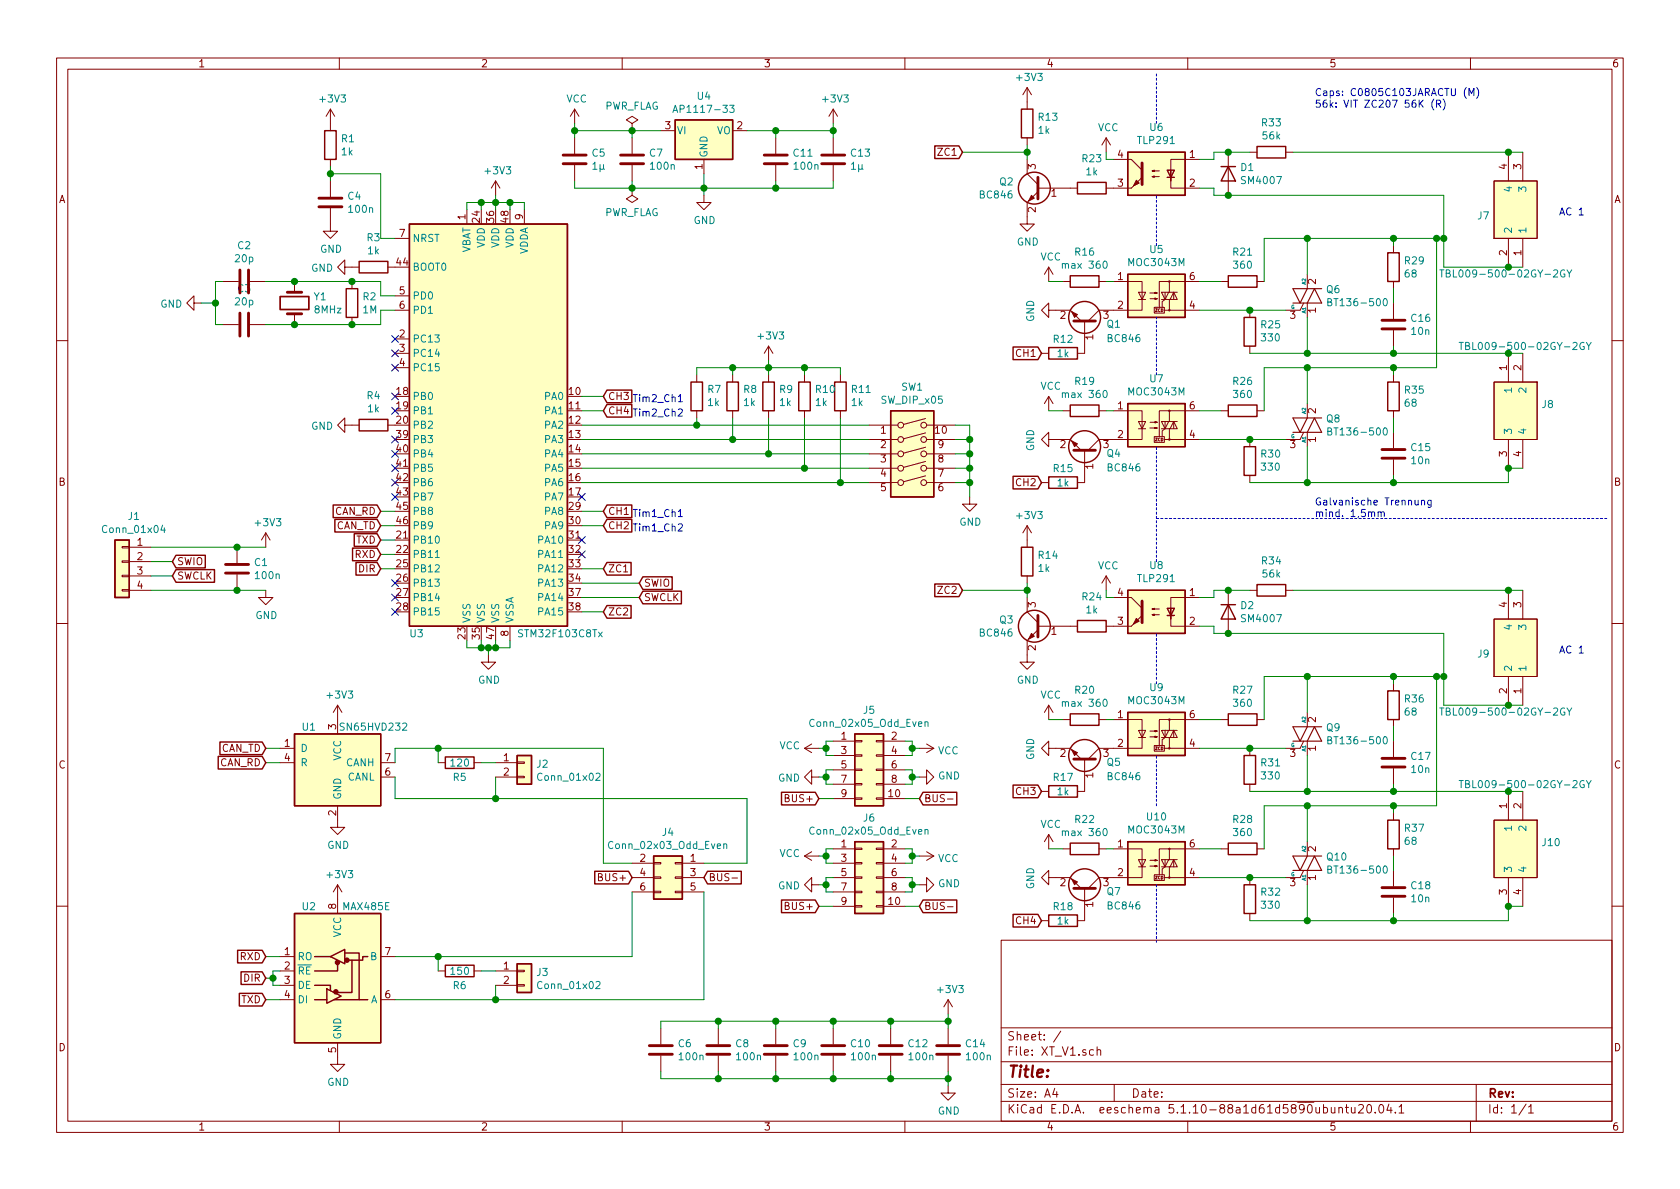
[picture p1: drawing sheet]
<svg xmlns="http://www.w3.org/2000/svg" width="297mm" height="210mm" viewBox="0 0 297 210" stroke-linecap="round" stroke-linejoin="round" font-family="sans-serif">
<defs><g id="words">
<text font-size="2.8" fill="#840000" x="178" y="190.5">Title:</text>
<g font-size="2.1" fill="#840000">
<text x="178" y="184">Sheet: /</text>
<text x="178" y="186.7">File: XT_V1.sch</text>
<text x="178" y="196.9">KiCad E.D.A. eeschema 5.1.10-88a1d61d5890ubuntu20.04.1</text>
<text x="178" y="194.1">Size: A4</text>
<text x="200" y="194.1">Date:</text>
<text x="263" y="194.1">Rev:</text>
<text x="263" y="196.9">Id: 1/1</text>
</g>
<g font-size="1.8" fill="#840000">
<text x="35" y="11.9">1</text>
<text x="85" y="11.9">2</text>
<text x="135" y="11.9">3</text>
<text x="185" y="11.9">4</text>
<text x="235" y="11.9">5</text>
<text x="285" y="11.9">6</text>
<text x="117.6" y="22.9">3</text>
<text x="130.3" y="22.9">2</text>
<text x="124.2" y="29.9" transform="rotate(-90 124.2 29.9)">1</text>
<text x="166" y="27.6">ZC1</text>
<text x="183.1" y="29.9" transform="rotate(-90 183.1 29.9)">3</text>
<text x="197.6" y="27.9">4</text>
<text x="210.3" y="27.9">1</text>
<text x="266.4" y="29.9" transform="rotate(-90 266.4 29.9)">4</text>
<text x="269" y="29.9" transform="rotate(-90 269 29.9)">3</text>
<text x="10.4" y="35.9">A</text>
<text x="185.9" y="34.8">1</text>
<text x="197.6" y="33">3</text>
<text x="210.3" y="33">2</text>
<text x="285.4" y="35.9">A</text>
<text x="70.6" y="41.9">7</text>
<text x="82.3" y="38.8" transform="rotate(-90 82.3 38.8)">1</text>
<text x="84.8" y="39.3" transform="rotate(-90 84.8 39.3)">24</text>
<text x="87.4" y="39.3" transform="rotate(-90 87.4 39.3)">36</text>
<text x="89.9" y="39.3" transform="rotate(-90 89.9 39.3)">48</text>
<text x="92.5" y="38.8" transform="rotate(-90 92.5 38.8)">9</text>
<text x="183.1" y="37.6" transform="rotate(-90 183.1 37.6)">2</text>
<text x="70.2" y="47">44</text>
<text x="266.4" y="45.2" transform="rotate(-90 266.4 45.2)">2</text>
<text x="269" y="45.2" transform="rotate(-90 269 45.2)">1</text>
<text x="70.6" y="52.1">5</text>
<text x="197.6" y="49.5">1</text>
<text x="210.3" y="49.5">6</text>
<text x="232.7" y="50.3" transform="rotate(-90 232.7 50.3)">2</text>
<text x="70.6" y="59.7">2</text>
<text x="70.6" y="54.6">6</text>
<text x="187.5" y="56.4">2</text>
<text x="195.1" y="56.4">3</text>
<text x="197.6" y="54.6">2</text>
<text x="210.3" y="54.6">4</text>
<text x="228.1" y="56.4">3</text>
<text x="232.7" y="55.3" transform="rotate(-90 232.7 55.3)">1</text>
<text x="70.6" y="62.2">3</text>
<text x="70.6" y="64.8">4</text>
<text x="179.8" y="63.1">CH1</text>
<text x="193.3" y="60.1" transform="rotate(-90 193.3 60.1)">1</text>
<text x="266.4" y="65.5" transform="rotate(-90 266.4 65.5)">1</text>
<text x="269" y="65.5" transform="rotate(-90 269 65.5)">2</text>
<text x="70.2" y="69.8">18</text>
<text x="100.6" y="69.8">10</text>
<text x="70.2" y="72.4">19</text>
<text x="70.2" y="74.9">20</text>
<text x="70.2" y="77.5">39</text>
<text x="100.6" y="72.4">11</text>
<text x="100.6" y="74.9">12</text>
<text x="100.6" y="77.5">13</text>
<text x="155.7" y="76.7">1</text>
<text x="165.4" y="76.7">10</text>
<text x="197.6" y="72.4">1</text>
<text x="197.6" y="77.5">2</text>
<text x="210.3" y="77.5">4</text>
<text x="210.3" y="72.4">6</text>
<text x="232.7" y="73.1" transform="rotate(-90 232.7 73.1)">2</text>
<text x="70.2" y="80">40</text>
<text x="70.2" y="82.5">41</text>
<text x="100.6" y="80">14</text>
<text x="100.6" y="82.5">15</text>
<text x="155.7" y="79.2">2</text>
<text x="155.7" y="81.8">3</text>
<text x="165.9" y="81.8">8</text>
<text x="165.9" y="79.2">9</text>
<text x="187.5" y="79.2">2</text>
<text x="193.3" y="83" transform="rotate(-90 193.3 83)">1</text>
<text x="195.1" y="79.2">3</text>
<text x="228.1" y="79.2">3</text>
<text x="232.7" y="78.2" transform="rotate(-90 232.7 78.2)">1</text>
<text x="266.4" y="80.7" transform="rotate(-90 266.4 80.7)">3</text>
<text x="269" y="80.7" transform="rotate(-90 269 80.7)">4</text>
<text x="10.4" y="85.9">B</text>
<text x="70.2" y="85.1">42</text>
<text x="70.2" y="87.6">43</text>
<text x="100.6" y="85.1">16</text>
<text x="100.6" y="87.6">17</text>
<text x="155.7" y="84.3">4</text>
<text x="155.7" y="86.9">5</text>
<text x="165.9" y="86.9">6</text>
<text x="165.9" y="84.3">7</text>
<text x="179.8" y="86">CH2</text>
<text x="285.4" y="85.9">B</text>
<text x="59.2" y="91.1">CAN_RD</text>
<text x="59.4" y="93.6">CAN_TD</text>
<text x="70.2" y="95.2">21</text>
<text x="70.2" y="90.2">45</text>
<text x="70.2" y="92.7">46</text>
<text x="100.6" y="95.2">31</text>
<text x="100.6" y="90.2">29</text>
<text x="100.6" y="92.7">30</text>
<text x="24.3" y="96.5">1</text>
<text x="24.3" y="99.1">2</text>
<text x="24.3" y="101.6">3</text>
<text x="31.3" y="99.9">SWIO</text>
<text x="62.8" y="98.7">RXD</text>
<text x="63" y="96.1">TXD</text>
<text x="63.5" y="101.2">DIR</text>
<text x="70.2" y="97.8">22</text>
<text x="70.2" y="100.3">25</text>
<text x="100.6" y="97.8">32</text>
<text x="100.6" y="100.3">33</text>
<text x="107.5" y="101.2">ZC1</text>
<text x="24.3" y="104.1">4</text>
<text x="31.3" y="102.5">SWCLK</text>
<text x="70.2" y="102.9">26</text>
<text x="70.2" y="105.4">27</text>
<text x="70.2" y="107.9">28</text>
<text x="100.6" y="102.9">34</text>
<text x="100.6" y="105.4">37</text>
<text x="100.6" y="107.9">38</text>
<text x="113.8" y="103.8">SWIO</text>
<text x="113.8" y="106.3">SWCLK</text>
<text x="166" y="105">ZC2</text>
<text x="183.1" y="107.4" transform="rotate(-90 183.1 107.4)">3</text>
<text x="197.6" y="105.4">4</text>
<text x="210.3" y="105.4">1</text>
<text x="266.4" y="107.4" transform="rotate(-90 266.4 107.4)">4</text>
<text x="269" y="107.4" transform="rotate(-90 269 107.4)">3</text>
<text x="82.3" y="113" transform="rotate(-90 82.3 113)">23</text>
<text x="84.8" y="113" transform="rotate(-90 84.8 113)">35</text>
<text x="87.4" y="113" transform="rotate(-90 87.4 113)">47</text>
<text x="89.9" y="112.5" transform="rotate(-90 89.9 112.5)">8</text>
<text x="107.5" y="108.8">ZC2</text>
<text x="185.9" y="112.3">1</text>
<text x="197.6" y="110.5">3</text>
<text x="210.3" y="110.5">2</text>
<text x="183.1" y="115" transform="rotate(-90 183.1 115)">2</text>
<text x="266.4" y="122.7" transform="rotate(-90 266.4 122.7)">2</text>
<text x="269" y="122.7" transform="rotate(-90 269 122.7)">1</text>
<text x="59.4" y="129" transform="rotate(-90 59.4 129)">3</text>
<text x="148.7" y="130.8">1</text>
<text x="157.6" y="130.8">2</text>
<text x="197.6" y="127">1</text>
<text x="210.3" y="127">6</text>
<text x="232.7" y="127.7" transform="rotate(-90 232.7 127.7)">2</text>
<text x="10.4" y="135.9">C</text>
<text x="38.8" y="135.5">CAN_RD</text>
<text x="39" y="133">CAN_TD</text>
<text x="50.3" y="132.1">1</text>
<text x="50.3" y="134.6">4</text>
<text x="68.1" y="137.2">6</text>
<text x="68.1" y="134.6">7</text>
<text x="89.1" y="134.6">1</text>
<text x="89.1" y="137.2">2</text>
<text x="148.7" y="133.3">3</text>
<text x="148.7" y="135.9">5</text>
<text x="157.6" y="133.3">4</text>
<text x="157.6" y="135.9">6</text>
<text x="187.5" y="133.9">2</text>
<text x="193.3" y="137.6" transform="rotate(-90 193.3 137.6)">1</text>
<text x="195.1" y="133.9">3</text>
<text x="197.6" y="132.1">2</text>
<text x="210.3" y="132.1">4</text>
<text x="228.1" y="133.9">3</text>
<text x="232.7" y="132.8" transform="rotate(-90 232.7 132.8)">1</text>
<text x="285.4" y="135.9">C</text>
<text x="139.2" y="141.9">BUS+</text>
<text x="148.7" y="138.4">7</text>
<text x="148.7" y="141">9</text>
<text x="157.1" y="141">10</text>
<text x="157.6" y="138.4">8</text>
<text x="163.3" y="141.9">BUS-</text>
<text x="179.8" y="140.6">CH3</text>
<text x="266.4" y="143" transform="rotate(-90 266.4 143)">1</text>
<text x="269" y="143" transform="rotate(-90 269 143)">2</text>
<text x="59.4" y="144.2" transform="rotate(-90 59.4 144.2)">2</text>
<text x="148.7" y="149.9">1</text>
<text x="157.6" y="149.9">2</text>
<text x="197.6" y="149.9">1</text>
<text x="210.3" y="149.9">6</text>
<text x="106.2" y="155.8">BUS+</text>
<text x="113.2" y="152.4">2</text>
<text x="113.2" y="154.9">4</text>
<text x="122.1" y="152.4">1</text>
<text x="122.1" y="154.9">3</text>
<text x="125.2" y="155.8">BUS-</text>
<text x="148.7" y="152.4">3</text>
<text x="148.7" y="154.9">5</text>
<text x="157.6" y="152.4">4</text>
<text x="157.6" y="154.9">6</text>
<text x="197.6" y="154.9">2</text>
<text x="210.3" y="154.9">4</text>
<text x="232.7" y="155.7" transform="rotate(-90 232.7 155.7)">1</text>
<text x="232.7" y="150.6" transform="rotate(-90 232.7 150.6)">2</text>
<text x="59.4" y="160.8" transform="rotate(-90 59.4 160.8)">8</text>
<text x="113.2" y="157.5">6</text>
<text x="122.1" y="157.5">5</text>
<text x="139.2" y="160.9">BUS+</text>
<text x="148.7" y="157.5">7</text>
<text x="148.7" y="160">9</text>
<text x="157.1" y="160">10</text>
<text x="157.6" y="157.5">8</text>
<text x="163.3" y="160.9">BUS-</text>
<text x="187.5" y="156.7">2</text>
<text x="193.3" y="160.4" transform="rotate(-90 193.3 160.4)">1</text>
<text x="195.1" y="156.7">3</text>
<text x="228.1" y="156.7">3</text>
<text x="266.4" y="158.2" transform="rotate(-90 266.4 158.2)">3</text>
<text x="269" y="158.2" transform="rotate(-90 269 158.2)">4</text>
<text x="179.8" y="163.4">CH4</text>
<text x="42.5" y="169.8">RXD</text>
<text x="43.2" y="173.6">DIR</text>
<text x="50.3" y="168.9">1</text>
<text x="50.3" y="171.4">2</text>
<text x="50.3" y="174">3</text>
<text x="68.1" y="168.9">7</text>
<text x="89.1" y="171.4">1</text>
<text x="89.1" y="174">2</text>
<text x="42.7" y="177.4">TXD</text>
<text x="50.3" y="176.5">4</text>
<text x="68.1" y="176.5">6</text>
<text x="10.4" y="185.9">D</text>
<text x="285.4" y="185.9">D</text>
<text x="59.4" y="186.2" transform="rotate(-90 59.4 186.2)">5</text>
<text x="35" y="199.9">1</text>
<text x="85" y="199.9">2</text>
<text x="135" y="199.9">3</text>
<text x="185" y="199.9">4</text>
<text x="235" y="199.9">5</text>
<text x="285" y="199.9">6</text>
</g>
<g font-size="1.8" fill="#008484">
<text x="123.3" y="17.6">U4</text>
<text x="179.9" y="14.3">+3V3</text>
<text x="56.7" y="18.1">+3V3</text>
<text x="100.1" y="18.1">VCC</text>
<text x="106.8" y="19.4">PWR_FLAG</text>
<text x="119.6" y="23.7">VI</text>
<text x="120" y="20">AP1117-33</text>
<text x="126.7" y="23.7">VO</text>
<text x="145.6" y="18.1">+3V3</text>
<text x="183.6" y="23.7">1k</text>
<text x="183.7" y="21.4">R13</text>
<text x="194.1" y="23.2">VCC</text>
<text x="203.4" y="23.2">U6</text>
<text x="223.2" y="22.3">R33</text>
<text x="60.4" y="25.2">R1</text>
<text x="60.4" y="27.5">1k</text>
<text x="104.7" y="27.7">C5</text>
<text x="114.9" y="27.7">C7</text>
<text x="125.1" y="27.9" transform="rotate(-90 125.1 27.9)">GND</text>
<text x="140.4" y="27.7">C11</text>
<text x="150.5" y="27.7">C13</text>
<text x="191.4" y="28.7">R23</text>
<text x="201.3" y="25.5">TLP291</text>
<text x="223.3" y="24.7">56k</text>
<text x="61.5" y="35.3">C4</text>
<text x="85.9" y="30.8">+3V3</text>
<text x="104.9" y="30">1µ</text>
<text x="115.1" y="30">100n</text>
<text x="140.5" y="30">100n</text>
<text x="150.6" y="30">1µ</text>
<text x="173.4" y="35.1">BC846</text>
<text x="176.8" y="32.8">Q2</text>
<text x="192.1" y="31">1k</text>
<text x="219.4" y="30.2">D1</text>
<text x="219.7" y="32.6">SM4007</text>
<text x="267.3" y="33.8" transform="rotate(-90 267.3 33.8)">4</text>
<text x="269.9" y="33.8" transform="rotate(-90 269.9 33.8)">3</text>
<text x="61.8" y="37.6">100n</text>
<text x="106.8" y="38.2">PWR_FLAG</text>
<text x="122.6" y="39.6">GND</text>
<text x="261.3" y="38.8">J7</text>
<text x="267.3" y="41.4" transform="rotate(-90 267.3 41.4)">2</text>
<text x="269.9" y="41.4" transform="rotate(-90 269.9 41.4)">1</text>
<text x="41.7" y="46.4">20p</text>
<text x="42.1" y="44.1">C2</text>
<text x="56.6" y="44.7">GND</text>
<text x="64.9" y="42.7">R3</text>
<text x="65.1" y="45">1k</text>
<text x="72.9" y="47.9">BOOT0</text>
<text x="72.9" y="42.8">NRST</text>
<text x="83.2" y="45" transform="rotate(-90 83.2 45)">VBAT</text>
<text x="85.7" y="43.9" transform="rotate(-90 85.7 43.9)">VDD</text>
<text x="88.3" y="43.9" transform="rotate(-90 88.3 43.9)">VDD</text>
<text x="90.8" y="43.9" transform="rotate(-90 90.8 43.9)">VDD</text>
<text x="93.3" y="45.1" transform="rotate(-90 93.3 45.1)">VDDA</text>
<text x="179.8" y="43.4">GND</text>
<text x="183.9" y="46.1">VCC</text>
<text x="188.3" y="47.5">max 360</text>
<text x="190.1" y="45.2">R16</text>
<text x="199.7" y="47.1">MOC3043M</text>
<text x="203.4" y="44.7">U5</text>
<text x="218.1" y="45.2">R21</text>
<text x="218.2" y="47.5">360</text>
<text x="248.4" y="46.8">R29</text>
<text x="41.7" y="54">20p</text>
<text x="42.1" y="51.7">C3</text>
<text x="55" y="48.1">GND</text>
<text x="55.5" y="53.1">Y1</text>
<text x="64.2" y="53.1">R2</text>
<text x="72.9" y="53">PD0</text>
<text x="234.6" y="51.8">Q6</text>
<text x="248.5" y="49.1">68</text>
<text x="28.3" y="54.4">GND</text>
<text x="55.7" y="55.4">8MHz</text>
<text x="64.2" y="55.4">1M</text>
<text x="72.9" y="55.5">PD1</text>
<text x="182.9" y="56.9" transform="rotate(-90 182.9 56.9)">GND</text>
<text x="195.8" y="58">Q1</text>
<text x="223" y="58.1">R25</text>
<text x="235.6" y="54.1">BT136-500</text>
<text x="249.6" y="56.9">C16</text>
<text x="249.6" y="59.2">10n</text>
<text x="72.9" y="60.6">PC13</text>
<text x="72.9" y="63.1">PC14</text>
<text x="72.9" y="65.7">PC15</text>
<text x="134.2" y="60">+3V3</text>
<text x="186.3" y="60.6">R12</text>
<text x="187" y="63.2">1k</text>
<text x="196" y="60.5">BC846</text>
<text x="223.2" y="60.4">330</text>
<text x="64.9" y="70.6">R4</text>
<text x="72.9" y="70.7">PB0</text>
<text x="96.4" y="70.7">PA0</text>
<text x="125.2" y="69.5">R7</text>
<text x="125.2" y="71.8">1k</text>
<text x="131.5" y="69.5">R8</text>
<text x="131.5" y="71.8">1k</text>
<text x="137.9" y="69.5">R9</text>
<text x="137.9" y="71.8">1k</text>
<text x="144.2" y="71.8">1k</text>
<text x="144.3" y="69.5">R10</text>
<text x="150.6" y="71.8">1k</text>
<text x="150.6" y="69.5">R11</text>
<text x="155.9" y="71.4">SW_DIP_x05</text>
<text x="159.4" y="69.1">SW1</text>
<text x="183.9" y="68.9">VCC</text>
<text x="188.3" y="70.4">max 360</text>
<text x="190.1" y="68.1">R19</text>
<text x="199.7" y="69.9">MOC3043M</text>
<text x="203.4" y="67.6">U7</text>
<text x="218.1" y="68.1">R26</text>
<text x="218.2" y="70.4">360</text>
<text x="248.4" y="69.6">R35</text>
<text x="248.5" y="71.9">68</text>
<text x="267.3" y="69.3" transform="rotate(-90 267.3 69.3)">1</text>
<text x="269.9" y="69.3" transform="rotate(-90 269.9 69.3)">2</text>
<text x="55" y="76">GND</text>
<text x="65.1" y="72.9">1k</text>
<text x="72.9" y="73.3">PB1</text>
<text x="72.9" y="75.8">PB2</text>
<text x="96.4" y="73.3">PA1</text>
<text x="96.4" y="75.8">PA2</text>
<text x="234.6" y="74.7">Q8</text>
<text x="235.6" y="77">BT136-500</text>
<text x="267.3" y="77" transform="rotate(-90 267.3 77)">3</text>
<text x="269.9" y="77" transform="rotate(-90 269.9 77)">4</text>
<text x="272.7" y="72.2">J8</text>
<text x="72.9" y="78.4">PB3</text>
<text x="72.9" y="80.9">PB4</text>
<text x="72.9" y="83.4">PB5</text>
<text x="96.4" y="78.4">PA3</text>
<text x="96.4" y="80.9">PA4</text>
<text x="96.4" y="83.4">PA5</text>
<text x="182.9" y="79.8" transform="rotate(-90 182.9 79.8)">GND</text>
<text x="186.3" y="83.5">R15</text>
<text x="195.8" y="80.8">Q4</text>
<text x="196" y="83.4">BC846</text>
<text x="223" y="80.9">R30</text>
<text x="223.2" y="83.2">330</text>
<text x="249.6" y="79.8">C15</text>
<text x="249.6" y="82.1">10n</text>
<text x="72.9" y="86">PB6</text>
<text x="72.9" y="88.5">PB7</text>
<text x="96.4" y="86">PA6</text>
<text x="96.4" y="88.5">PA7</text>
<text x="187" y="86">1k</text>
<text x="18.4" y="94.3">Conn_01x04</text>
<text x="22.7" y="91.9">J1</text>
<text x="45.3" y="93.1">+3V3</text>
<text x="72.9" y="91.1">PB8</text>
<text x="72.9" y="93.6">PB9</text>
<text x="96.4" y="91.1">PA8</text>
<text x="96.4" y="93.6">PA9</text>
<text x="169.6" y="93">GND</text>
<text x="179.9" y="91.8">+3V3</text>
<text x="45" y="100.1">C1</text>
<text x="72.9" y="96.1">PB10</text>
<text x="72.9" y="98.7">PB11</text>
<text x="72.9" y="101.2">PB12</text>
<text x="95.4" y="96.1">PA10</text>
<text x="95.4" y="98.7">PA11</text>
<text x="95.4" y="101.2">PA12</text>
<text x="183.6" y="101.1">1k</text>
<text x="183.7" y="98.8">R14</text>
<text x="194.1" y="100.7">VCC</text>
<text x="203.4" y="100.6">U8</text>
<text x="223.2" y="99.8">R34</text>
<text x="45.3" y="102.4">100n</text>
<text x="72.9" y="103.8">PB13</text>
<text x="72.9" y="106.3">PB14</text>
<text x="95.4" y="103.8">PA13</text>
<text x="95.4" y="106.3">PA14</text>
<text x="191.4" y="106.2">R24</text>
<text x="201.3" y="102.9">TLP291</text>
<text x="219.4" y="107.7">D2</text>
<text x="223.3" y="102.1">56k</text>
<text x="45.2" y="109.5">GND</text>
<text x="72.5" y="112.7">U3</text>
<text x="72.9" y="108.8">PB15</text>
<text x="83.2" y="110.2" transform="rotate(-90 83.2 110.2)">VSS</text>
<text x="85.7" y="110.2" transform="rotate(-90 85.7 110.2)">VSS</text>
<text x="88.3" y="110.2" transform="rotate(-90 88.3 110.2)">VSS</text>
<text x="90.8" y="110.2" transform="rotate(-90 90.8 110.2)">VSSA</text>
<text x="92" y="112.7">STM32F103C8Tx</text>
<text x="95.4" y="108.8">PA15</text>
<text x="173.4" y="112.6">BC846</text>
<text x="176.8" y="110.3">Q3</text>
<text x="192.1" y="108.5">1k</text>
<text x="219.7" y="110">SM4007</text>
<text x="267.3" y="111.2" transform="rotate(-90 267.3 111.2)">4</text>
<text x="269.9" y="111.2" transform="rotate(-90 269.9 111.2)">3</text>
<text x="261.3" y="116.3">J9</text>
<text x="267.3" y="118.9" transform="rotate(-90 267.3 118.9)">2</text>
<text x="269.9" y="118.9" transform="rotate(-90 269.9 118.9)">1</text>
<text x="58" y="123.5">+3V3</text>
<text x="84.5" y="120.9">GND</text>
<text x="179.8" y="120.9">GND</text>
<text x="183.9" y="123.5">VCC</text>
<text x="188.3" y="125">max 360</text>
<text x="190.1" y="122.7">R20</text>
<text x="199.7" y="124.5">MOC3043M</text>
<text x="203.4" y="122.2">U9</text>
<text x="218.1" y="122.7">R27</text>
<text x="218.2" y="125">360</text>
<text x="248.4" y="124.2">R36</text>
<text x="53.5" y="129.2">U1</text>
<text x="60.5" y="129.2">SN65HVD232</text>
<text x="143.6" y="128.5">Conn_02x05_Odd_Even</text>
<text x="152.7" y="126.2">J5</text>
<text x="234.6" y="129.3">Q9</text>
<text x="235.6" y="131.6">BT136-500</text>
<text x="248.5" y="126.5">68</text>
<text x="53.1" y="133">D</text>
<text x="53.1" y="135.5">R</text>
<text x="60.3" y="134.5" transform="rotate(-90 60.3 134.5)">VCC</text>
<text x="61.2" y="135.5">CANH</text>
<text x="79.8" y="135.6">120</text>
<text x="94.9" y="135.8">J2</text>
<text x="137.8" y="132.5">VCC</text>
<text x="165.8" y="133.4">VCC</text>
<text x="165.9" y="137.8">GND</text>
<text x="182.9" y="134.4" transform="rotate(-90 182.9 134.4)">GND</text>
<text x="195.8" y="135.4">Q5</text>
<text x="196" y="138">BC846</text>
<text x="223" y="135.5">R31</text>
<text x="223.2" y="137.8">330</text>
<text x="249.6" y="134.4">C17</text>
<text x="249.6" y="136.7">10n</text>
<text x="60.3" y="141.5" transform="rotate(-90 60.3 141.5)">GND</text>
<text x="61.4" y="138">CANL</text>
<text x="80.2" y="138.1">R5</text>
<text x="95.4" y="138.1">Conn_01x02</text>
<text x="137.6" y="138.2">GND</text>
<text x="186.3" y="138.1">R17</text>
<text x="187" y="140.6">1k</text>
<text x="117.1" y="147.8">J4</text>
<text x="143.6" y="147.6">Conn_02x05_Odd_Even</text>
<text x="152.7" y="145.3">J6</text>
<text x="183.9" y="146.4">VCC</text>
<text x="188.3" y="147.8">max 360</text>
<text x="190.1" y="145.5">R22</text>
<text x="199.7" y="147.4">MOC3043M</text>
<text x="202.8" y="145.1">U10</text>
<text x="218.1" y="145.5">R28</text>
<text x="218.2" y="147.8">360</text>
<text x="248.4" y="147.1">R37</text>
<text x="248.5" y="149.4">68</text>
<text x="267.3" y="146.8" transform="rotate(-90 267.3 146.8)">1</text>
<text x="269.9" y="146.8" transform="rotate(-90 269.9 146.8)">2</text>
<text x="272.8" y="149.6">J10</text>
<text x="57.9" y="150.1">GND</text>
<text x="58" y="155.3">+3V3</text>
<text x="108" y="150.1">Conn_02x03_Odd_Even</text>
<text x="137.8" y="151.6">VCC</text>
<text x="165.8" y="152.4">VCC</text>
<text x="234.7" y="152.2">Q10</text>
<text x="235.6" y="154.5">BT136-500</text>
<text x="267.3" y="154.4" transform="rotate(-90 267.3 154.4)">3</text>
<text x="269.9" y="154.4" transform="rotate(-90 269.9 154.4)">4</text>
<text x="53.5" y="161">U2</text>
<text x="60.8" y="161">MAX485E</text>
<text x="137.6" y="157.3">GND</text>
<text x="165.9" y="156.9">GND</text>
<text x="182.9" y="157.3" transform="rotate(-90 182.9 157.3)">GND</text>
<text x="186.3" y="161">R18</text>
<text x="195.8" y="158.3">Q7</text>
<text x="196" y="160.8">BC846</text>
<text x="223" y="158.4">R32</text>
<text x="223.2" y="160.7">330</text>
<text x="249.6" y="157.2">C18</text>
<text x="249.6" y="159.6">10n</text>
<text x="60.3" y="165.8" transform="rotate(-90 60.3 165.8)">VCC</text>
<text x="187" y="163.5">1k</text>
<text x="52.6" y="169.8">RO</text>
<text x="52.6" y="172.3">RE</text>
<text x="65.5" y="169.8">B</text>
<text x="79.8" y="172.4">150</text>
<text x="94.9" y="172.6">J3</text>
<text x="52.6" y="174.9">DE</text>
<text x="52.6" y="177.4">DI</text>
<text x="65.5" y="177.4">A</text>
<text x="80.2" y="174.9">R6</text>
<text x="95.4" y="174.9">Conn_01x02</text>
<text x="165.9" y="175.6">+3V3</text>
<text x="60.3" y="183.9" transform="rotate(-90 60.3 183.9)">GND</text>
<text x="120" y="185.2">C6</text>
<text x="130.1" y="185.2">C8</text>
<text x="140.3" y="185.2">C9</text>
<text x="150.5" y="185.2">C10</text>
<text x="160.7" y="185.2">C12</text>
<text x="170.8" y="185.2">C14</text>
<text x="120.2" y="187.5">100n</text>
<text x="130.4" y="187.5">100n</text>
<text x="140.5" y="187.5">100n</text>
<text x="150.7" y="187.5">100n</text>
<text x="160.9" y="187.5">100n</text>
<text x="171" y="187.5">100n</text>
<text x="57.9" y="192">GND</text>
<text x="165.8" y="197.1">GND</text>
</g>
<g font-size="1.8" fill="#0000c2">
<text x="232.4" y="17">Caps: C0805C103JARACTU (M)</text>
<text x="232.4" y="19">56k: VIT ZC207 56K (R)</text>
<text x="275.6" y="38.1">AC 1</text>
<text x="107.5" y="70.7">CH3 Tim2_Ch1</text>
<text x="107.5" y="73.3">CH4 Tim2_Ch2</text>
<text x="232.4" y="89.4">Galvanische Trennung</text>
<text x="107.5" y="93.6">CH2 Tim1_Ch2</text>
<text x="107.5" y="91.1">CH1 Tim1_Ch1</text>
<text x="232.4" y="91.4">mind. 1,5mm</text>
<text x="275.6" y="115.6">AC 1</text>
</g>
<g font-size="1.8" fill="#008400">
<text x="256.7" y="49.1">TBL009-500-02GY-2GY</text>
<text x="260.1" y="61.9">TBL009-500-02GY-2GY</text>
<text x="256.7" y="126.5">TBL009-500-02GY-2GY</text>
<text x="260.1" y="139.4">TBL009-500-02GY-2GY</text>
</g>
<g font-size=".9" fill="#008484">
<text x="230.9" y="50.3" transform="rotate(-90 230.9 50.3)">A2</text>
<text x="228.3" y="54.6">G</text>
<text x="230.9" y="55.4" transform="rotate(-90 230.9 55.4)">A1</text>
<text x="228.3" y="77.5">G</text>
<text x="230.9" y="73.2" transform="rotate(-90 230.9 73.2)">A2</text>
<text x="230.9" y="78.3" transform="rotate(-90 230.9 78.3)">A1</text>
<text x="230.9" y="127.8" transform="rotate(-90 230.9 127.8)">A2</text>
<text x="228.3" y="132.1">G</text>
<text x="230.9" y="132.9" transform="rotate(-90 230.9 132.9)">A1</text>
<text x="228.3" y="155">G</text>
<text x="230.9" y="155.7" transform="rotate(-90 230.9 155.7)">A1</text>
<text x="230.9" y="150.7" transform="rotate(-90 230.9 150.7)">A2</text>
</g>
<g font-size=".7" fill="#840000">
<text x="204.3" y="55.1">ZCD</text>
<text x="204.3" y="78">ZCD</text>
<text x="204.3" y="132.6">ZCD</text>
<text x="204.3" y="155.5">ZCD</text>
</g>
</g></defs>
<g fill="none" stroke="#840000" stroke-width=".18">
<path d="M10 10.3h277v189.9h-277zM12 12.2h273v186.1h-273zM58.4 19.3l-.7 1.3M58.4 19.3v3.8M58.4 19.3l.8 1.3M60 10.3v1.9M101.6 19.3l-.8 1.3M101.6 19.3v2.5M101.6 19.3l.8 1.3M110 10.3v1.9M147.3 19.3v2.5M147.3 19.3l-.7 1.3"/>
<path d="M147.3 19.3l.8 1.3M160 10.3v1.9M181.6 15.5v3.8M181.6 15.5l-.8 1.3M181.6 15.5l.8 1.3M210 10.3v1.9M260 10.3v1.9M58.4 36.8v4.1h1.3l-1.3 1.3-1.3-1.3h1.3M58.4 28.2v1.3M58.4 32v2.8M82.5 37.1v2.5M87.6 32l-.7 1.3"/>
<path d="M87.6 32v2.5M87.6 32l.8 1.3M92.7 37.1v2.5M101.6 24.4v2.8M101.6 29.2v2.8M111.8 33.3v1.2l1 .7-1 .6-1.1-.6 1.1-.7M111.8 33.3h.1M111.8 21.8l1-.6-1-.6-1.1 .6 1.1 .6v1.3M111.8 23.1h.1M111.8 24.4v2.8M111.8 29.2v2.8M116.8 23.1h2.6"/>
<path d="M124.5 34.5v1.3h1.2l-1.2 1.3-1.3-1.3h1.3M124.5 28.2v2.5M129.5 23.1h2.6M137.2 24.4v2.8M137.2 29.2v2.8M147.3 24.4v2.8M147.3 29.2v2.8M181.6 24.4v1.2M181.6 28.2v2.5l1.9 1.9M183.5 33.9l-1.9 1.9v3.8h1.3l-1.3 1.3-1.3-1.3h1.3M183.5 33.3h7M195.6 24.4l-.8 1.2"/>
<path d="M195.6 24.4v2.5M195.6 24.4l.7 1.2M195.6 33.3h4.4M196.8 28.2h3.2l1.9 1.9M203.7 31.2l.4-.1v.3l-.4-.2h1.3M203.7 30.2l.4-.1v.2l-.4-.1h1.3M207 31.4v1.9h5.1M212.1 28.2h-5.1v3.8v-1.9M217.2 26.9v7.6M221 26.9h1.2M227.3 26.9h1.3M264.2 32h7.6v10.2h-7.6z"/>
<path d="M266.7 26.9v5.1M269.2 26.9v5.1M34.3 53.6v-1.3l-1.3 1.3 1.3 1.3v-1.3h1.3M39.4 49.8h2.8M39.4 57.4h2.8M44.2 49.8h2.8M44.2 57.4h2.8M52.1 49.8v1.9M52.1 55.5v1.9M61 47.2v-1.2l-1.3 1.2 1.3 1.3v-1.3h2.5M62.2 49.8v1.2M62.2 56.1v1.3"/>
<path d="M68.6 47.2h1.2M69.8 54.9h2.6M69.8 42.2h2.6M69.8 59.9h2.6M69.8 52.3h2.6M185.4 54.9v-1.3l-1.3 1.3 1.3 1.2v-1.2h3.8l1.9 1.9M185.4 47.2l-.7 1.3M185.4 47.2v2.6M185.4 47.2l.8 1.3M188 49.8h1.2M191.8 56.8v5.7h-1.3M194.3 49.8h1.3"/>
<path d="M196.8 49.8h5.1v5.1h-7.6l-1.9 1.9M201.3 51.7h1.3l-.7 1.3zM201.3 53h1.3M203.3 52.8h1.3l-.4 .2v-.3l.4 .1M203.3 51.8h1.3l-.4 .1v-.2l.4 .1M204.1 54.4h1.8v1h-1.8zM205.4 53h2.8l-.7-1.3-.6 1.3M205.9 54.9h.9M206 51.7v1.3l-.5 .3v1.1M206.6 51.7l-.6 1.3-.6-1.3h2.8M206.8 53v1.9h5.3M206.8 49.8h-1.8v4.6"/>
<path d="M207.5 51.7v1.3M212.1 49.8h-5.3v1.9M215.9 49.8h1.3M221 54.9v1.2M222.2 49.8h1.3M230.5 53.6l-.6 1.3h-2.6M231.1 48.5v2.5M231.1 53.6v2.5M246.4 43.4v1.3M246.4 49.8v1.2M246.4 53.6v2.8M246.4 58.4v2.8"/>
<path d="M266.7 42.2v5M269.2 42.2v5M10 60.2h2M61 75.2v-1.3l-1.3 1.3 1.3 1.2v-1.2h2.5M68.6 75.2h1.2M69.8 62.5h2.6M69.8 65h2.6M123.2 66.3v1.3M123.2 72.6v1.3M129.5 66.3v1.3M129.5 72.6v1.3M135.9 61.2l-.8 1.3"/>
<path d="M135.9 61.2v2.5M135.9 66.3v1.3M135.9 72.6v1.3M135.9 61.2l.8 1.3M142.2 66.3v1.3M142.2 72.6v1.3M148.6 66.3v1.3M148.6 72.6v1.3M153.7 77.7h5M153.7 75.2h5M163.7 79.1l-3.9 1M163.7 76.5l-3.9 1.1"/>
<path d="M163.7 74l-3.9 1.1M163.8 77.7h5.1M163.8 75.2h5.1M184.1 62.5h1.3M185.4 77.7v-1.3l-1.3 1.3 1.3 1.3v-1.3h3.8l1.9 1.9M185.4 70.1v2.5M185.4 70.1l-.7 1.3M185.4 70.1l.8 1.3M188 72.6h1.2M191.8 79.6v5.7h-1.3M194.3 72.6h1.3M196.8 72.6h5.1v5.1h-7.6l-1.9 1.9"/>
<path d="M201.3 74.5h1.3l-.7 1.3zM201.3 75.8h1.3M203.3 75.7h1.3l-.4 .1v-.2l.4 .1M203.3 74.7h1.3l-.4 .1v-.3l.4 .2M204.1 77.2h1.8v1h-1.8zM205.4 75.8h2.8l-.7-1.3-.6 1.3M205.9 77.7h.9M206 74.5v1.3l-.5 .4v1M206.6 74.5l-.6 1.3-.6-1.3h2.8M206.8 75.8v1.9h5.3M206.8 72.6h-1.8v4.6M207.5 74.5v1.3"/>
<path d="M212.1 72.6h-5.3v1.9M215.9 72.6h1.3M221 61.2v1.3M221 77.7v1.3M222.2 72.6h1.3M230.5 76.4l-.6 1.3h-2.6M231.1 71.4v2.5M231.1 76.4v2.6M246.4 66.3v1.3M246.4 72.6v1.3M246.4 76.4v2.8M264.2 67.6h7.6v10.1h-7.6z"/>
<path d="M266.7 62.5v5.1M266.7 77.7v5.1M269.2 62.5v5.1M269.2 77.7v5.1M285 60.2h2M21.6 96.6h1.3v.3h-1.3zM21.6 99.2h1.3v.2h-1.3zM22.9 96.8h3.8M22.9 99.3h3.8M41.9 96.8v2.8M47 94.2l-.8 1.3M47 94.2v2.6"/>
<path d="M47 94.2l.8 1.3M153.7 85.3h5M153.7 80.3h5M153.7 82.8h5M163.7 84.1l-3.9 1.1M163.7 81.6l-3.9 1M163.8 85.3h5.1M163.8 80.3h5.1M163.8 82.8h5.1M171.4 87.9v1.2h1.3l-1.3 1.3-1.2-1.3h1.2M181.6 93v3.8M181.6 93l-.8 1.2"/>
<path d="M181.6 93l.8 1.2M184.1 85.3h1.3M221 84.1v1.2M246.4 81.3v2.8M10 110.3h2M21.6 104.3h1.3v.2h-1.3zM21.6 101.7h1.3v.3h-1.3zM22.9 101.8h3.8M22.9 104.4h3.8M41.9 101.6v2.8M47 104.4v1.3h1.3l-1.3 1.2-1.3-1.2h1.3M86.4 115.8v1.3h1.2l-1.2 1.3-1.3-1.3h1.3"/>
<path d="M90.2 110.7v2.6M181.6 101.8v1.3M181.6 105.7v2.5l1.9 1.9M183.5 111.4l-1.9 1.9v3.8h1.3l-1.3 1.3-1.3-1.3h1.3M183.5 110.7h7M195.6 101.8v2.6M195.6 110.7h4.4M195.6 101.8l-.8 1.3M195.6 101.8l.7 1.3M196.8 105.7h3.2l1.9 1.9M203.7 108.7l.4-.1v.2l-.4-.1h1.3M203.7 107.7l.4-.1v.2l-.4-.1h1.3"/>
<path d="M207 108.8v1.9h5.1M212.1 105.7h-5.1v3.8v-1.9M217.2 104.4v7.6M221 104.4h1.2M227.3 104.4h1.3M264.2 109.5h7.6v10.1h-7.6zM266.7 104.4v5.1M266.7 119.6v5.1M269.2 104.4v5.1M269.2 119.6v5.1M285 110.3h2M49.5 134.9h2.6"/>
<path d="M49.5 132.3h2.6M59.7 124.7v5.1M59.7 124.7l-.8 1.3M59.7 124.7l.8 1.3M67.3 134.9h2.5M67.3 137.4h2.5M77.5 134.9h1.2M83.8 134.9h1.3M87.6 134.9h3.8M87.6 137.4h3.8M91.4 137.3h1.3v.2h-1.3zM91.4 134.7h1.3v.3h-1.3z"/>
<path d="M142.2 132.3h2.6M142.2 132.3l1.3 .8M143.5 137.4v-1.3l-1.3 1.3 1.3 1.3v-1.3h1.3M143.5 131.6l-1.3 .7M147.3 131.1h3.8M147.3 133.6h3.8M147.3 136.1h3.8M147.3 138.7h3.8M151.1 138.6h1.3v.2h-1.3zM151.1 133.5h1.3v.2h-1.3zM151.1 130.9h1.3v.3h-1.3zM151.1 136h1.3v.3h-1.3z"/>
<path d="M154.9 138.6h1.3v.2h-1.3zM154.9 133.5h1.3v.2h-1.3zM154.9 130.9h1.3v.3h-1.3zM154.9 136h1.3v.3h-1.3zM156.2 131.1h3.8M156.2 133.6h3.8M156.2 136.1h3.8M156.2 138.7h3.8M162.6 137.4h1.2v-1.3l1.3 1.3-1.3 1.3v-1.3M162.6 132.3h2.5M163.8 131.6l1.3 .7M165.1 132.3l-1.3 .8"/>
<path d="M184.1 139.9h1.3M185.4 132.3v-1.2l-1.3 1.2 1.3 1.3v-1.3h3.8l1.9 1.9M185.4 124.7v2.5M185.4 124.7l-.7 1.3M185.4 124.7l.8 1.3M188 127.2h1.2M191.8 134.2v5.7h-1.3M194.3 127.2h1.3M196.8 127.2h5.1v5.1h-7.6l-1.9 1.9M201.3 129.2h1.3l-.7 1.2zM201.3 130.4h1.3M203.3 130.3h1.3l-.4 .1v-.2l.4 .1"/>
<path d="M203.3 129.3h1.3l-.4 .1v-.2l.4 .1M204.1 131.8h1.8v1h-1.8zM205.4 130.4h2.8l-.7-1.2-.6 1.2M205.9 132.3h.9M206 129.2v1.2l-.5 .4v1M206.6 129.2l-.6 1.2-.6-1.2h2.8M206.8 130.4v1.9h5.3M206.8 127.2h-1.8v4.6M207.5 129.2v1.2M212.1 127.2h-5.3v2M215.9 127.2h1.3M221 132.3v1.3"/>
<path d="M221 138.7v1.2M222.2 127.2h1.3M230.5 131.1l-.6 1.2h-2.6M231.1 126v2.5M231.1 131.1v2.5M246.4 120.9v1.3M246.4 127.2v1.3M246.4 131.1v2.8M246.4 135.9v2.8M266.7 139.9v5.1M269.2 139.9v5.1M59.7 142.5v3.8h1.3l-1.3 1.3-1.3-1.3h1.3"/>
<path d="M59.7 156.5v5M59.7 156.5l-.8 1.2M59.7 156.5l.8 1.2M111.8 155.2h3.8M111.8 152.6h3.8M111.8 157.7h3.8M115.6 157.6h1.2v.3h-1.2zM115.6 152.5h1.2v.3h-1.2zM115.6 155.1h1.2v.2h-1.2zM119.4 157.6h1.2v.3h-1.2zM119.4 152.5h1.2v.3h-1.2zM119.4 155.1h1.2v.2h-1.2z"/>
<path d="M120.6 155.2h3.9M120.6 152.6h3.9M120.6 157.7h3.9M129.4 155.3h1M142.2 151.4l1.3 .7M142.2 151.4h2.6M143.5 156.5v-1.3l-1.3 1.3 1.3 1.2v-1.2h1.3M143.5 150.6l-1.3 .8M147.3 155.2h3.8M147.3 150.1h3.8M147.3 152.6h3.8M147.3 157.7h3.8"/>
<path d="M147.3 141.2h3.8M151.1 141.1h1.3v.2h-1.3zM151.1 157.6h1.3v.3h-1.3zM151.1 152.5h1.3v.3h-1.3zM151.1 150h1.3v.2h-1.3zM151.1 155.1h1.3v.2h-1.3zM154.9 141.1h1.3v.2h-1.3zM154.9 157.6h1.3v.3h-1.3zM154.9 152.5h1.3v.3h-1.3zM154.9 150h1.3v.2h-1.3zM154.9 155.1h1.3v.2h-1.3zM156.2 155.2h3.8"/>
<path d="M156.2 150.1h3.8M156.2 152.6h3.8M156.2 157.7h3.8M156.2 141.2h3.8M162.6 156.5h1.2v-1.3l1.3 1.3-1.3 1.2v-1.2M162.6 151.4h2.5M163.8 150.6l1.3 .8M165.1 151.4l-1.3 .7M167.5 141.3h1M185.4 155.2v-1.3l-1.3 1.3 1.3 1.3v-1.3h3.8l1.9 1.9M185.4 147.6v2.5M185.4 147.6l-.7 1.2"/>
<path d="M185.4 147.6l.8 1.2M188 150.1h1.2M191.8 157.1v5.7h-1.3M194.3 150.1h1.3M196.8 150.1h5.1v5.1h-7.6l-1.9 1.9M201.3 152h1.3l-.7 1.3zM201.3 153.3h1.3M203.3 153.2h1.3l-.4 .1v-.3l.4 .2M203.3 152.1h1.3l-.4 .2v-.3l.4 .1M204.1 154.7h1.8v1h-1.8zM205.4 153.3h2.8l-.7-1.3-.6 1.3M205.9 155.2h.9"/>
<path d="M206 152v1.3l-.5 .4v1M206.6 152l-.6 1.3-.6-1.3h2.8M206.8 153.3v1.9h5.3M206.8 150.1h-1.8v4.6M207.5 152v1.3M212.1 150.1h-5.3v1.9M215.9 150.1h1.3M221 155.2v1.3M222.2 150.1h1.3M230.5 153.9l-.6 1.3h-2.6M231.1 148.8v2.6M231.1 153.9v2.6"/>
<path d="M246.4 143.8v1.2M246.4 150.1v1.3M246.4 153.9v2.8M246.4 158.7v2.8M264.2 145h7.6v10.2h-7.6zM266.7 155.2v5.1M269.2 155.2v5.1M10 160.2h2M49.5 169.2h2.6M49.5 171.7h2.6M49.5 174.2h2.6M49.5 176.8h2.6"/>
<path d="M61 168.5h.1M67.3 169.2h2.5M67.3 176.8h2.5M77.5 171.7h1.2M83.8 171.7h1.3M87.6 171.7h3.8M87.6 174.2h3.8M91.4 174.1h1.3v.3h-1.3zM91.4 171.6h1.3v.2h-1.3zM147.3 160.3h3.8M151.1 160.1h1.3v.3h-1.3zM154.9 160.1h1.3v.3h-1.3z"/>
<path d="M156.2 160.3h3.8M167.5 160.3h1M167.6 176.8v2.5M167.6 176.8l-.7 1.2M167.6 176.8l.8 1.2M177 166.3h108v32h-108zM184.1 162.8h1.3M221 161.5v1.3M285 160.2h2M59.7 184.4v3.8h1.3l-1.3 1.3-1.3-1.3h1.3M60 198.3v1.9M110 198.3v1.9"/>
<path d="M116.8 181.9v2.8M116.8 186.7v2.8M127 181.9v2.8M127 186.7v2.8M137.2 181.9v2.8M137.2 186.7v2.8M147.3 181.9v2.8M147.3 186.7v2.8M157.5 181.9v2.8M157.5 186.7v2.8M160 198.3v1.9M167.6 192v1.3h1.3l-1.3 1.3-1.2-1.3h1.2"/>
<path d="M167.6 181.9v2.8M167.6 186.7v2.8M177 194.8h108M177 191.8h108M177 187.8h108M177 181.8h108M186.5 192.5l-.4 1h1M186.8 193v1M187.6 182.3l-1.3 2M193.3 185.7l-.4-.1-.3 .3 .1 .6 .2 .1 .4-.1M194 185.7l.2-.1 .4 .1v.9M194 185.1v1.5"/>
<path d="M197 191.8v3M210 198.3v1.9M235.4 195.8v.9l.4 .1 .2-.1M236 195.8v1M236.7 196l.2-.2 .4 .1 .1 .9M236.7 195.8v1M237.9 195.8h.5M238.1 195.3v1.3l.3 .2M238.9 195.8l.1 .9 .4 .1 .2-.1M239.6 195.8v1M240.2 195.5l.2-.2h.4l.3 .5-.9 1h.9M241.8 195.5l.3-.2a.94 .94 0 0 1 0 1.5 .82 .82 0 0 1-.3-1.3z"/>
<path d="M243.2 196.7v.1M244 195.4l.1-.1a.8 .8 0 0 1 .6 .8 .8 .8 0 0 1-.6 .7 1 1 0 0 1-.1-1.4zM245.6 195.2l-.4 1.1h1M245.9 195.8v1M246.7 196.7v.1M247.4 195.8l.4-.5v1.5M247.4 196.8h.8M260 198.3v1.9M261 191.8v6.5M269.8 195.2l-1.2 2M270.3 195.8l.4-.5v1.5M270.3 196.8h.8"/>
<circle cx="206.8" cy="54.9" r=".13"/>
<circle cx="206.8" cy="49.8" r=".13"/>
<circle cx="159.3" cy="75.2" r=".51"/>
<circle cx="159.3" cy="77.7" r=".51"/>
<circle cx="163.3" cy="75.2" r=".51"/>
<circle cx="163.3" cy="77.7" r=".51"/>
<circle cx="206.8" cy="77.7" r=".13"/>
<circle cx="206.8" cy="72.6" r=".13"/>
<circle cx="159.3" cy="80.3" r=".51"/>
<circle cx="159.3" cy="82.8" r=".51"/>
<circle cx="159.3" cy="85.3" r=".51"/>
<circle cx="163.3" cy="80.3" r=".51"/>
<circle cx="163.3" cy="85.3" r=".51"/>
<circle cx="163.3" cy="82.8" r=".51"/>
<circle cx="206.8" cy="132.3" r=".13"/>
<circle cx="206.8" cy="127.2" r=".13"/>
<circle cx="206.8" cy="155.2" r=".13"/>
<circle cx="206.8" cy="150.1" r=".13"/>
</g>
<g fill="#ffffc2" stroke="#ffffc2" stroke-width=".18">
<path d="M199.4 148.8h10.1v7.7h-10.1z"/>
<path d="M52.1 161.5h15.2v22.9h-15.2z"/>
<path d="M119.4 21.2h10.1v7h-10.1z"/>
<path d="M52.1 129.8h15.2v12.7h-15.2z"/>
<path d="M115.6 151.4h5v7.6h-5z"/>
<path d="M151.1 129.8h5.1v12.7h-5.1z"/>
<path d="M199.4 26.9h10.1v7.6h-10.1z"/>
<path d="M264.2 67.6h7.6v10.1h-7.6z"/>
<path d="M199.4 71.4h10.1v7.6h-10.1z"/>
<path d="M151.1 148.8h5.1v12.7h-5.1z"/>
<path d="M91.4 133.6h2.6v5.1h-2.6z"/>
<path d="M91.4 170.4h2.6v5.1h-2.6z"/>
<path d="M20.3 95.5h2.6v10.2h-2.6z"/>
<path d="M199.4 48.5h10.1v7.6h-10.1z"/>
<path d="M199.4 104.4h10.1v7.6h-10.1z"/>
<path d="M264.2 32h7.6v10.2h-7.6z"/>
<path d="M157.5 72.6h7.6v15.3h-7.6z"/>
<path d="M264.2 109.5h7.6v10.1h-7.6z"/>
<path d="M72.4 39.6h27.9v71.1h-27.9z"/>
<path d="M264.2 145h7.6v10.2h-7.6z"/>
<path d="M199.4 126h10.1v7.6h-10.1z"/>
</g>
<g fill="none" stroke="#840000" stroke-width=".25">
<path d="M180.6 19.3h2v5.1h-2zM57.4 23.1h2v5.1h-2zM72.4 39.6h27.9v71.1h-27.9zM119.4 21.2h10.1v7h-10.1zM165.3 25.8h4.2l.7 1.1-.7 1.1h-4.2zM190.5 32.3h5.1v2h-5.1zM199.4 26.9h10.1v7.6h-10.1zM206.4 30.1h1.2l-.6 1.3zM206.4 31.4h1.2M215.9 29.5h2.5M217.2 29.5l1.2 2.5h-2.5zM222.2 25.9h5.1v2h-5.1z"/>
<path d="M61.2 51h2v5.1h-2zM63.5 46.2h5.1v2.1h-5.1zM189.2 48.8h5.1v2h-5.1zM199.4 48.5h10.1v7.6h-10.1zM217.2 48.8h5v2h-5zM220 56.1h2v5.1h-2zM245.4 44.7h2v5.1h-2zM63.5 74.2h5.1v2h-5.1zM107.3 69h4.4v2.2h-4.4l-.6-1.1zM107.3 71.5h4.4v2.3h-4.4l-.6-1.2zM122.2 67.6h2v5h-2zM128.5 67.6h2.1v5h-2.1z"/>
<path d="M134.9 67.6h2v5h-2zM141.2 67.6h2.1v5h-2.1zM147.6 67.6h2v5h-2zM157.5 72.6h7.6v15.3h-7.6zM179.1 61.4h4.4l.6 1.1-.6 1.1h-4.4zM185.4 61.5h5.1v2h-5.1zM189.2 71.6h5.1v2.1h-5.1zM199.4 71.4h10.1v7.6h-10.1zM217.2 71.6h5v2.1h-5zM220 79h2v5.1h-2zM245.4 67.6h2v5h-2zM20.3 95.5h2.6v10.2h-2.6z"/>
<path d="M31.1 98.2h5.2v2.2h-5.2l-.6-1.1zM58.9 89.3h7.8l.6 1.1-.6 1.1h-7.8zM59.2 91.8h7.5l.6 1.2-.6 1.1h-7.5zM62.3 96.9h4.4l.6 1.1-.6 1.2h-4.4zM62.6 94.4h4.1l.6 1.1-.6 1.1h-4.1zM62.9 99.5h3.8l.6 1.1-.6 1.1h-3.8zM107.3 99.5h4.3v2.2h-4.3l-.6-1.1zM107.3 91.8h4.4v2.3h-4.4l-.6-1.1zM107.3 89.3h4.4v2.2h-4.4l-.6-1.1zM179.1 84.2h4.4l.6 1.1-.6 1.2h-4.4zM180.6 96.8h2v5h-2zM185.4 84.3h5.1v2.1h-5.1z"/>
<path d="M31.1 100.7h6.8v2.3h-6.8l-.6-1.2zM107.3 107.1h4.3v2.2h-4.3l-.6-1.1zM113.7 102h5.1v2.2h-5.1l-.7-1.1zM113.7 104.5h6.8v2.3h-6.8l-.7-1.1zM165.3 103.3h4.2l.7 1.1-.7 1.1h-4.2zM190.5 109.7h5.1v2.1h-5.1zM199.4 104.4h10.1v7.6h-10.1zM206.4 107.6h1.2l-.6 1.2zM206.4 108.8h1.2M215.9 106.9h2.5M217.2 106.9l1.2 2.6h-2.5zM222.2 103.4h5.1v2h-5.1z"/>
<path d="M38.6 133.8h7.8l.6 1.1-.6 1.1h-7.8zM38.9 131.2h7.5l.6 1.1-.6 1.1h-7.5zM52.1 129.8h15.2v12.7h-15.2zM78.7 133.9h5.1v2h-5.1zM91.4 133.6h2.6v5.1h-2.6zM151.1 129.8h5.1v12.7h-5.1zM179.1 138.8h4.4l.6 1.1-.6 1.2h-4.4zM185.4 138.9h5.1v2.1h-5.1zM189.2 126.2h5.1v2.1h-5.1zM199.4 126h10.1v7.6h-10.1zM217.2 126.2h5v2.1h-5zM220 133.6h2v5.1h-2z"/>
<path d="M245.4 122.2h2v5h-2zM105.2 154.1h5.9l.7 1.1-.7 1.1h-5.9zM115.6 151.4h5v7.6h-5zM125.1 154.1h6v2.2h-6l-.6-1.1zM138.2 159.2h5.9l.7 1.1-.7 1.1h-5.9zM138.2 140.1h5.9l.7 1.1-.7 1.1h-5.9zM151.1 148.8h5.1v12.7h-5.1zM163.2 159.2h6v2.2h-6l-.6-1.1zM163.2 140.1h6v2.2h-6l-.6-1.1zM189.2 149.1h5.1v2h-5.1zM199.4 148.8h10.1v7.7h-10.1zM217.2 149.1h5v2h-5z"/>
<path d="M220 156.5h2v5h-2zM245.4 145h2v5.1h-2zM42 168h4.4l.6 1.2-.6 1.1h-4.4zM42.3 175.7h4.1l.6 1.1-.6 1.1h-4.1zM42.6 171.9h3.8l.6 1.1-.6 1.1h-3.8zM52.1 161.5h15.2v22.9h-15.2zM55.6 174.2h2.8v.7M55.6 176.8h2.2M55.6 169.2h2.8M57.8 174.9l2.5 1.2-2.5 1.3zM58.4 169.2l2.6-1.3v2.5zM58.4 174.9v.3"/>
<path d="M59.1 176.8h5.9M59.7 170.4v1.3h-4.1M61 168.5h2.5v8.3M62.2 169.8v5.7h-2.5M65 169.2h-.9v.6h-2.5M78.7 170.7h5.1v2h-5.1zM91.4 170.4h2.6v5.1h-2.6zM179.1 161.7h4.4l.6 1.1-.6 1.1h-4.4zM185.4 161.8h5.1v2h-5.1z"/>
<circle cx="182.9" cy="33.3" r="2.82"/>
<circle cx="191.8" cy="56.1" r="2.82"/>
<circle cx="191.8" cy="79" r="2.82"/>
<circle cx="182.9" cy="110.7" r="2.82"/>
<circle cx="191.8" cy="133.6" r="2.82"/>
<circle cx="191.8" cy="156.5" r="2.82"/>
</g>
<g fill="none" stroke="#840000" stroke-width=".51">
<path d="M56.4 36.6h4.1M56.4 35h4.1M99.6 29h4M99.6 27.4h4M109.7 29h4.1M109.7 27.4h4.1M135.1 29h4.1M135.1 27.4h4.1M145.3 29h4.1M145.3 27.4h4.1M183.5 31.4v3.8M201.9 28.8v3.8"/>
<path d="M42.4 47.7v4.1M42.4 55.4v4M43.9 47.7v4.1M43.9 55.4v4M50.8 51.7h2.5M50.8 55.5h2.5M189.9 56.8h3.8M244.3 58.2h4.1M244.3 56.6h4.1M189.9 79.6h3.8M244.3 79.5h4.1M39.9 99.8h4"/>
<path d="M244.3 81h4.1M39.9 101.3h4M183.5 108.8v3.8M201.9 106.3v3.8M189.9 134.2h3.8M244.3 135.6h4.1M244.3 134.1h4.1M189.9 157.1h3.8M244.3 158.5h4.1M244.3 157h4.1M114.8 186.4h4.1M114.8 184.9h4.1"/>
<path d="M125 186.4h4M125 184.9h4M135.1 186.4h4.1M135.1 184.9h4.1M145.3 186.4h4.1M145.3 184.9h4.1M155.4 186.4h4.1M155.4 184.9h4.1M165.6 186.4h4.1M165.6 184.9h4.1"/>
</g>
<g fill="#840000" stroke="#840000" stroke-width=".18">
<path d="M189.5 55.1l1 .5-.5 .5z"/>
<path d="M200 33.3l1.9-1.9z"/>
<path d="M200.9 31.9l.5 .5-1 .5z"/>
<path d="M189.5 155.4l1 .6-.5 .5z"/>
<path d="M182.4 112l.5 .5-1 .5z"/>
<path d="M189.5 78l1 .5-.5 .5z"/>
<path d="M182.4 34.5l.5 .5-1 .6z"/>
<path d="M189.5 132.6l1 .5-.5 .5z"/>
<path d="M200 110.7l1.9-1.9z"/>
<path d="M200.9 109.3l.5 .5-1 .6z"/>
</g>
<g fill="#840000" stroke="#840000" stroke-width=".25">
<circle cx="59.4" cy="175.4" r=".36"/>
<circle cx="59.7" cy="170.2" r=".36"/>
<circle cx="61.3" cy="169.8" r=".36"/>
</g>
<g fill="none" stroke="#008484" stroke-width=".18">
<path d="M119 19.9l.4-1.3 .4 1.3M119.1 19.5h.6M129 18.6h.8l-.4 .5 .3 .1v.6l-.1 .1-.6-.1M195.1 46.3l.2-.1a.67 .67 0 0 1 .5 .6 .67 .67 0 0 1-.5 .6l-.2-.2-.1-.2zM234.8 53.4h.5l.1-.2v-.3l-.6-.1v1.3h.5l.1-.2 .1-.3-.3-.2M244.7 52.9l.2-.1a.67 .67 0 0 1 .4 .6 .67 .67 0 0 1-.4 .7l-.3-.5zM254.6 47.7h.7M254.9 47.7v1.3M255.7 48.3h.6v-.5l-.6-.1v1.3h.5l.2-.2v-.2l-.3-.3M276.6 47.8a.59 .59 0 0 0-.7 .6 .59 .59 0 0 0 .7 .5l.1-.4h-.2M277.1 47.7l.4 .7 .4-.7M277.5 48.4v.6"/>
<path d="M195.1 69.2l.2-.2a.67 .67 0 0 1 .5 .7 .67 .67 0 0 1-.5 .6l-.2-.2-.1-.3zM234.8 76.3l.5-.1 .1-.2v-.2l-.6-.1v1.2h.5l.1-.1 .1-.3-.3-.2M244.7 75.8l.2-.1a.67 .67 0 0 1 .4 .6 .67 .67 0 0 1-.4 .6l-.3-.5zM258 60.5h.7M258.3 60.5v1.3M259.1 61.2l.6-.1v-.4l-.6-.2v1.3h.5l.3-.2v-.2l-.3-.2M280.1 60.6a.59 .59 0 0 0-.8 .6 .59 .59 0 0 0 .8 .6v-.5h-.2M280.5 60.5l.4 .7 .4-.7M280.9 61.2v.6M28.8 92.9l-.4 .8h.8M29.1 93.3v.9M77 98.6h.7"/>
<path d="M105.4 136.8l.5-.1 .2 .4-.1 .2-.7 .7h.8M163.6 127.8l.1-.2 .3 .1 .1 .8M163.6 127.6v.9M195.1 123.8l.2-.2a.67 .67 0 0 1 .5 .7 .67 .67 0 0 1-.5 .6l-.2-.2-.1-.3zM234.8 130.9l.5-.1 .1-.2v-.2l-.6-.1v1.2h.5l.1-.1 .1-.3-.3-.2M244.7 130.4l.2-.1a.67 .67 0 0 1 .4 .6 .67 .67 0 0 1-.4 .6l-.3-.4zM254.6 125.2h.7M254.9 125.2v1.3M255.7 125.8l.6-.1v-.4l-.6-.1v1.3h.5l.2-.3v-.2l-.3-.2M258 138h.7M258.3 138v1.3M259.1 138.6h.6v-.5l-.6-.1v1.3h.5l.3-.2v-.2l-.3-.3"/>
<path d="M276.6 125.3a.59 .59 0 0 0-.7 .5 .59 .59 0 0 0 .7 .6l.1-.5h-.2M277.1 125.2l.4 .7 .4-.7M277.5 125.9v.6M280.1 138.1a.59 .59 0 0 0-.8 .6 .59 .59 0 0 0 .8 .5v-.4h-.2M280.5 138l.4 .7 .4-.7M280.9 138.7v.6M128 149.3l.1-.1 .3 .1 .1 .8M128 149.2v.9M163.6 146.8l.1-.1h.3l.1 .8M163.6 146.7v.8M195.1 146.6l.2-.1a.67 .67 0 0 1 .5 .6 .67 .67 0 0 1-.5 .7l-.2-.3-.1-.2zM234.8 153.7h.5l.1-.2v-.2l-.6-.2v1.3h.5l.1-.1 .1-.3-.3-.3"/>
<path d="M244.7 153.3l.2-.2a.67 .67 0 0 1 .4 .7 .67 .67 0 0 1-.4 .6l-.3-.5zM105.4 173.7l.5-.1 .2 .3-.1 .2-.7 .7h.8"/>
</g>
<path d="M228.6 53.6h5.1l-1.3-2.6-1.3 2.6M231.1 51l-1.2 2.6-1.3-2.6h5.1M228.6 76.4h5.1l-1.3-2.5-1.3 2.5M231.1 73.9l-1.2 2.5-1.3-2.5h5.1M228.6 131.1h5.1l-1.3-2.6-1.3 2.6M231.1 128.5l-1.2 2.6-1.3-2.6h5.1M228.6 153.9h5.1l-1.3-2.5-1.3 2.5M231.1 151.4l-1.2 2.5-1.3-2.5h5.1" fill="none" stroke="#840000" stroke-width=".2"/>
<path d="M49.5 52.4h5.1v2.3h-5.1z" fill="none" stroke="#840000" stroke-width=".3"/>
<path d="M204.5 21.8v-8.9M204.5 43.4v-8.9M204.5 66.3v-10.2M204.5 99.3v-20.3M204.5 91.7h80M204.5 120.9v-8.9M204.5 156.5v10.1M204.5 142.5v-8.9" fill="none" stroke="#0000c2" stroke-width=".18" stroke-dasharray=".4 .4"/>
<g fill="none" stroke="#008400" stroke-width=".18">
<path d="M58.4 30.7h8.9v11.5h2.5M58.4 29.5v2.5M82.5 37.1v-1.3h10.2v1.3M85.1 35.8v1.3M87.6 34.5v2.6M90.2 35.8v1.3M101.6 32v1.3h45.7v-1.3M101.6 21.8v2.6M101.6 23.1h15.2M111.8 23.1v1.3M111.8 32v1.3M124.5 30.7v3.8"/>
<path d="M132.1 23.1h15.2M137.2 23.1v1.3M137.2 32v1.3M147.3 21.8v2.6M170.2 26.9h11.4M181.6 25.6v2.6M195.6 26.9v1.3h1.2M212.1 33.3h2.5v1.2h40.7v12.7h11.4M221 26.9h-6.4v1.3h-2.5M228.6 26.9h40.6M35.6 53.6h2.5M39.4 49.8h-1.3v7.6h1.3"/>
<path d="M47 49.8h20.3v2.5h2.5M69.8 54.9h-2.5v2.5h-20.3M185.4 49.8h2.6M195.6 49.8h1.2M212.1 49.8h3.8M212.1 54.9h15.2M231.1 42.2v6.3M231.1 56.1v6.4M246.4 42.2v1.2M246.4 51v2.6M254 42.2v22.8h-30.5v7.6M255.3 42.2h-31.8v7.6"/>
<path d="M102.9 72.6h3.8M102.9 77.7h50.8M102.9 70.1h3.8M102.9 75.2h50.8M123.2 66.3v-1.3h25.4v1.3M123.2 73.9v1.3M129.5 65v1.3M129.5 73.9v3.8M135.9 63.7v2.6M135.9 73.9v6.4M142.2 65v1.3M142.2 73.9v8.9"/>
<path d="M148.6 73.9v11.4M168.9 77.7h2.5M168.9 75.2h2.5v12.7M185.4 72.6h2.6M195.6 72.6h1.2M212.1 72.6h3.8M212.1 77.7h15.2M221 62.5h45.7M231.1 65v6.4M231.1 79v6.3M246.4 61.2v1.3M246.4 65v1.3"/>
<path d="M246.4 73.9v2.5M26.7 96.8h20.3M26.7 99.3h3.8M67.3 90.4h2.5M67.3 93h2.5M67.3 98h2.5M67.3 95.5h2.5M102.9 85.3h50.8M102.9 82.8h50.8M102.9 80.3h50.8M102.9 90.4h3.8M102.9 93h3.8"/>
<path d="M168.9 85.3h2.5M168.9 82.8h2.5M168.9 80.3h2.5M246.4 84.1v1.2M269.2 82.8h-2.5v2.5h-45.7M26.7 104.4h20.3M26.7 101.8h3.8M67.3 100.6h2.5M82.5 113.3v1.2h7.7v-1.2M85.1 113.3v1.2M86.4 114.5v1.3M87.6 113.3v1.2"/>
<path d="M102.9 105.7h10.1M102.9 103.1h10.1M102.9 100.6h3.8M102.9 108.2h3.8M170.2 104.4h11.4M181.6 103.1v2.6M195.6 104.4v1.3h1.2M212.1 110.7h2.5v1.3h40.7v12.7h11.4M221 104.4h-6.4v1.3h-2.5M228.6 104.4h40.6M231.1 119.6v6.4M246.4 119.6v1.3"/>
<path d="M254 119.6v22.9h-30.5v7.6M255.3 119.6h-31.8v7.6M47 134.9h2.5M47 132.3h2.5M69.8 134.9v-2.6h36.9v20.3h5.1M69.8 137.4v3.8h62.3v11.4h-7.6M77.5 132.3v2.6M85.1 134.9h2.5M87.6 137.4v3.8M144.8 132.3h1.2M144.8 137.4h1.2M147.3 131.1h-1.3v2.5h1.3"/>
<path d="M147.3 136.1h-1.3v2.6h1.3M160 131.1h1.3v2.5h-1.3M160 136.1h1.3v2.6h-1.3M161.3 132.3h1.3M161.3 137.4h1.3M185.4 127.2h2.6M195.6 127.2h1.2M212.1 127.2h3.8M212.1 132.3h15.2M221 139.9h45.7M231.1 133.6v6.3M246.4 128.5v2.6"/>
<path d="M246.4 138.7v1.2M111.8 157.7v11.5h-42M124.5 157.7v19.1h-54.7M144.8 141.2h2.5M144.8 151.4h1.2M144.8 156.5h1.2M147.3 150.1h-1.3v2.5h1.3M147.3 155.2h-1.3v2.5h1.3M160 141.2h2.6M160 150.1h1.3v2.5h-1.3M160 155.2h1.3v2.5h-1.3M161.3 151.4h1.3"/>
<path d="M161.3 156.5h1.3M185.4 150.1h2.6M195.6 150.1h1.2M212.1 150.1h3.8M212.1 155.2h15.2M231.1 142.5v6.3M231.1 156.5v6.3M246.4 142.5v1.3M246.4 151.4v2.5M47 169.2h2.5M47 176.8h2.5M47 173h1.3"/>
<path d="M49.5 171.7h-1.2v2.5h1.2M77.5 169.2v2.5M85.1 171.7h2.5M87.6 174.2v2.6M144.8 160.3h2.5M160 160.3h2.6M167.6 179.3v2.6M246.4 161.5v1.3M269.2 160.3h-2.5v2.5h-45.7M116.8 189.5v1.2h50.8M127 180.6v1.3M127 189.5v1.2"/>
<path d="M137.2 180.6v1.3M137.2 189.5v1.2M147.3 180.6v1.3M147.3 189.5v1.2M157.5 180.6v1.3M157.5 189.5v1.2M167.6 180.6h-50.8v1.3M167.6 189.5v2.5"/>
</g>
<g fill="none" stroke="#0000c2" stroke-width=".18">
<path d="M253.5 17.5a1.47 1.47 0 0 0 0 2M254 18.4l.6-.1 .1-.2v-.3l-.2-.1h-.5v1.3M254.3 18.4l.4 .6M255.1 17.5a1.4 1.4 0 0 1 0 2M259.3 15.5a1.47 1.47 0 0 0 0 1.9M259.7 16.9v-1.3l.5 1 .4-1v1.3M261.1 15.5a1.47 1.47 0 0 1 0 1.9M279.2 38h.8M119.9 70.1l.4-.3v1.2M119.9 72.4l.5-.1 .2 .4v.2l-.7 .7h.7M119.9 71h.7M119.9 92.8l.5-.2 .2 .4v.2l-.7 .7h.7"/>
<path d="M119.9 90.4l.4-.3v1.3M119.9 91.4h.7M243.7 90.6l.1-.1 .3 .1 .1 .8M243.7 90.5v.9M244.2 90.7l.2-.2 .3 .1 .1 .8M250.2 88.5l.1 .7 .2 .1 .2-.1M250.7 88.5v.8M251.3 88.6l.2-.1h.3l.1 .8M251.3 88.5v.8M253 88.5v1.1l-.2 .1h-.3M253 88.5h-.3l-.3 .2 .2 .5h.4M279.2 115.5h.8"/>
</g>
<g fill="#008400" stroke="#008400" stroke-width=".25">
<circle cx="246.4" cy="142.5" r=".51"/>
<circle cx="87.6" cy="114.5" r=".51"/>
<circle cx="85.1" cy="114.5" r=".51"/>
<circle cx="86.4" cy="114.5" r=".51"/>
<circle cx="90.2" cy="35.8" r=".51"/>
<circle cx="87.6" cy="35.8" r=".51"/>
<circle cx="85.1" cy="35.8" r=".51"/>
<circle cx="266.7" cy="160.3" r=".51"/>
<circle cx="246.4" cy="162.8" r=".51"/>
<circle cx="266.7" cy="139.9" r=".51"/>
<circle cx="246.4" cy="139.9" r=".51"/>
<circle cx="142.2" cy="65" r=".51"/>
<circle cx="231.1" cy="162.8" r=".51"/>
<circle cx="101.6" cy="23.1" r=".51"/>
<circle cx="111.8" cy="23.1" r=".51"/>
<circle cx="231.1" cy="142.5" r=".51"/>
<circle cx="266.7" cy="124.7" r=".51"/>
<circle cx="137.2" cy="23.1" r=".51"/>
<circle cx="137.2" cy="33.3" r=".51"/>
<circle cx="111.8" cy="33.3" r=".51"/>
<circle cx="221" cy="155.2" r=".51"/>
<circle cx="124.5" cy="33.3" r=".51"/>
<circle cx="146.1" cy="132.3" r=".51"/>
<circle cx="266.7" cy="26.9" r=".51"/>
<circle cx="58.4" cy="30.7" r=".51"/>
<circle cx="52.1" cy="57.4" r=".51"/>
<circle cx="62.2" cy="57.4" r=".51"/>
<circle cx="52.1" cy="49.8" r=".51"/>
<circle cx="62.2" cy="49.8" r=".51"/>
<circle cx="38.1" cy="53.6" r=".51"/>
<circle cx="171.5" cy="85.3" r=".51"/>
<circle cx="171.5" cy="82.8" r=".51"/>
<circle cx="171.5" cy="80.3" r=".51"/>
<circle cx="171.5" cy="77.7" r=".51"/>
<circle cx="123.2" cy="75.2" r=".51"/>
<circle cx="129.5" cy="65" r=".51"/>
<circle cx="266.7" cy="47.2" r=".51"/>
<circle cx="129.5" cy="77.7" r=".51"/>
<circle cx="255.3" cy="119.6" r=".51"/>
<circle cx="254" cy="119.6" r=".51"/>
<circle cx="135.9" cy="80.3" r=".51"/>
<circle cx="142.2" cy="82.8" r=".51"/>
<circle cx="148.6" cy="85.3" r=".51"/>
<circle cx="255.3" cy="42.2" r=".51"/>
<circle cx="254" cy="42.2" r=".51"/>
<circle cx="135.9" cy="65" r=".51"/>
<circle cx="147.3" cy="23.1" r=".51"/>
<circle cx="231.1" cy="62.5" r=".51"/>
<circle cx="157.5" cy="180.6" r=".51"/>
<circle cx="146.1" cy="137.4" r=".51"/>
<circle cx="167.6" cy="190.7" r=".51"/>
<circle cx="157.5" cy="190.7" r=".51"/>
<circle cx="147.3" cy="190.7" r=".51"/>
<circle cx="137.2" cy="190.7" r=".51"/>
<circle cx="127" cy="190.7" r=".51"/>
<circle cx="41.9" cy="104.4" r=".51"/>
<circle cx="41.9" cy="96.8" r=".51"/>
<circle cx="217.2" cy="26.9" r=".51"/>
<circle cx="217.2" cy="34.5" r=".51"/>
<circle cx="181.6" cy="26.9" r=".51"/>
<circle cx="221" cy="54.9" r=".51"/>
<circle cx="231.1" cy="42.2" r=".51"/>
<circle cx="221" cy="132.3" r=".51"/>
<circle cx="246.4" cy="42.2" r=".51"/>
<circle cx="221" cy="77.7" r=".51"/>
<circle cx="231.1" cy="65" r=".51"/>
<circle cx="181.6" cy="104.4" r=".51"/>
<circle cx="231.1" cy="85.3" r=".51"/>
<circle cx="246.4" cy="65" r=".51"/>
<circle cx="246.4" cy="62.5" r=".51"/>
<circle cx="266.7" cy="62.5" r=".51"/>
<circle cx="246.4" cy="85.3" r=".51"/>
<circle cx="266.7" cy="82.8" r=".51"/>
<circle cx="217.2" cy="104.4" r=".51"/>
<circle cx="266.7" cy="104.4" r=".51"/>
<circle cx="217.2" cy="112" r=".51"/>
<circle cx="137.2" cy="180.6" r=".51"/>
<circle cx="161.3" cy="132.3" r=".51"/>
<circle cx="161.3" cy="137.4" r=".51"/>
<circle cx="146.1" cy="151.4" r=".51"/>
<circle cx="146.1" cy="156.5" r=".51"/>
<circle cx="161.3" cy="151.4" r=".51"/>
<circle cx="161.3" cy="156.5" r=".51"/>
<circle cx="77.5" cy="169.2" r=".51"/>
<circle cx="87.6" cy="176.8" r=".51"/>
<circle cx="246.4" cy="119.6" r=".51"/>
<circle cx="77.5" cy="132.3" r=".51"/>
<circle cx="87.6" cy="141.2" r=".51"/>
<circle cx="231.1" cy="139.9" r=".51"/>
<circle cx="147.3" cy="180.6" r=".51"/>
<circle cx="127" cy="180.6" r=".51"/>
<circle cx="167.6" cy="180.6" r=".51"/>
<circle cx="231.1" cy="119.6" r=".51"/>
<circle cx="48.3" cy="173" r=".51"/>
</g>
<g fill="none" stroke="#000084" stroke-width=".18">
<path d="M69.2 59.3l1.3 1.2M70.5 59.3l-1.3 1.2M69.2 69.5l1.3 1.2M69.2 72l1.3 1.2M69.2 77.1l1.3 1.2M69.2 79.6l1.3 1.3M69.2 64.4l1.3 1.2M69.2 61.9l1.3 1.2M70.5 69.5l-1.3 1.2M70.5 72l-1.3 1.2M70.5 77.1l-1.3 1.2M70.5 79.6l-1.3 1.3"/>
<path d="M70.5 64.4l-1.3 1.2M70.5 61.9l-1.3 1.2M69.2 82.2l1.3 1.2M69.2 84.7l1.3 1.2M69.2 87.3l1.3 1.2M70.5 82.2l-1.3 1.2M70.5 84.7l-1.3 1.2M70.5 87.3l-1.3 1.2M102.3 94.9l1.2 1.2M102.3 97.4l1.2 1.2M102.3 87.3l1.2 1.2M103.5 94.9l-1.2 1.2"/>
<path d="M103.5 97.4l-1.2 1.2M103.5 87.3l-1.2 1.2M69.2 107.6l1.3 1.2M69.2 105l1.3 1.3M69.2 102.5l1.3 1.2M70.5 107.6l-1.3 1.2M70.5 105l-1.3 1.3M70.5 102.5l-1.3 1.2"/>
</g>
<use href="#words"/>
</svg>
